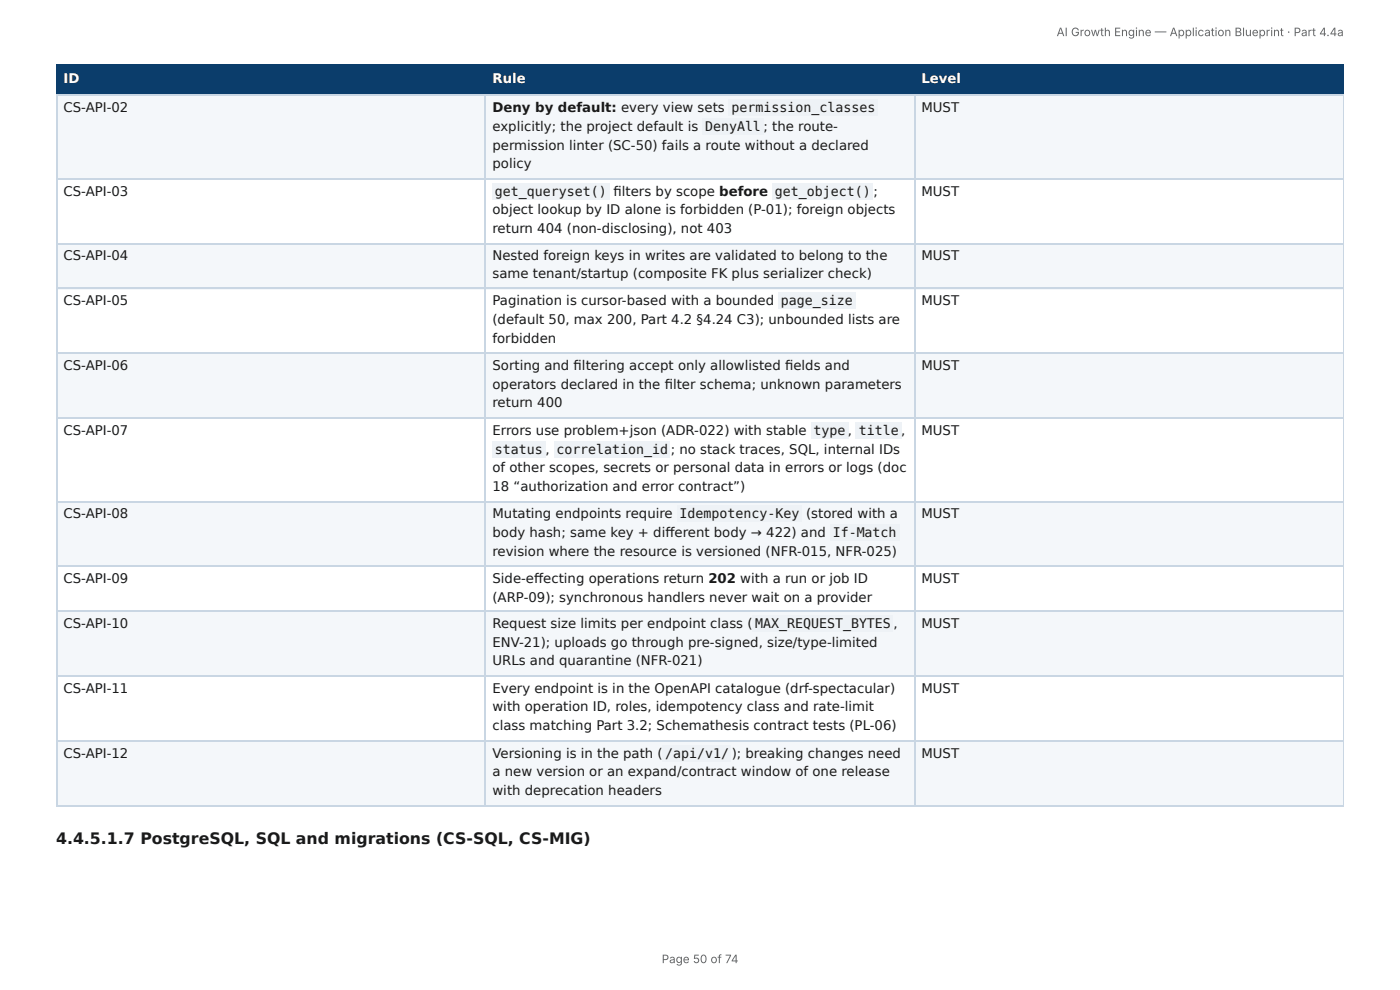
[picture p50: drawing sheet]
<svg xmlns="http://www.w3.org/2000/svg" width="297mm" height="210mm" viewBox="0 0 297 210" stroke-linecap="round" stroke-linejoin="round" font-family="sans-serif">
<defs><g id="words">
<text font-size="3.3" fill="#1a1a1a" x="11.9" y="179.1">4.4.5.1.7 PostgreSQL, SQL and migrations (CS-SQL, CS-MIG)</text>
<g font-size="2.8" fill="#fff">
<text x="13.5" y="17.7">ID</text>
<text x="104.6" y="17.7">Rule</text>
<text x="195.7" y="17.7">Level</text>
</g>
<g font-size="2.8" fill="#1a1a1a">
<text x="13.5" y="23.8">CS-API-02</text>
<text x="104.6" y="23.8">Deny by default: every view sets</text>
<text x="155.4" y="23.8">permission_classes</text>
<text x="195.7" y="23.8">MUST</text>
<text x="104.6" y="27.8">explicitly; the project default is</text>
<text x="149.7" y="27.8">DenyAll ; the route-</text>
<text x="104.6" y="31.8">permission linter (SC-50) fails a route without a declared</text>
<text x="104.6" y="35.7">policy</text>
<text x="13.5" y="41.5">CS-API-03</text>
<text x="105.1" y="41.5">get_queryset()</text>
<text x="130.3" y="41.5">fi lters by scope before</text>
<text x="164.6" y="41.5">get_object()</text>
<text x="185.5" y="41.5">;</text>
<text x="195.7" y="41.5">MUST</text>
<text x="104.6" y="45.5">object lookup by ID alone is forbidden (P-01); foreign objects</text>
<text x="104.6" y="49.5">return 404 (non-disclosing), not 403</text>
<text x="13.5" y="55.3">CS-API-04</text>
<text x="104.6" y="55.3">Nested foreign keys in writes are validated to belong to the</text>
<text x="104.6" y="59">same tenant/startup (composite FK plus serializer check)</text>
<text x="195.7" y="55.3">MUST</text>
<text x="13.5" y="64.8">CS-API-05</text>
<text x="104.6" y="64.8">Pagination is cursor-based with a bounded</text>
<text x="165.9" y="64.8">page_size</text>
<text x="195.7" y="64.8">MUST</text>
<text x="104.6" y="68.8">(default 50, max 200, Part 4.2 §4.24 C3); unbounded lists are</text>
<text x="104.6" y="72.8">forbidden</text>
<text x="13.5" y="78.6">CS-API-06</text>
<text x="104.6" y="78.6">Sorting and fi ltering accept only allowlisted fi elds and</text>
<text x="104.6" y="82.6">operators declared in the fi lter schema; unknown parameters</text>
<text x="195.7" y="78.6">MUST</text>
<text x="104.6" y="86.5">return 400</text>
<text x="13.5" y="92.3">CS-API-07</text>
<text x="104.6" y="92.3">Errors use problem+json (ADR-022) with stable</text>
<text x="172.8" y="92.3">type ,</text>
<text x="182.4" y="92.3">title ,</text>
<text x="195.7" y="92.3">MUST</text>
<text x="104.6" y="100.3">of other scopes, secrets or personal data in errors or logs (doc</text>
<text x="105.1" y="96.3">status ,</text>
<text x="118.2" y="96.3">correlation_id</text>
<text x="142.5" y="96.3">; no stack traces, SQL, internal IDs</text>
<text x="104.6" y="104.2">18 “authorization and error contract”)</text>
<text x="13.5" y="110.1">CS-API-08</text>
<text x="104.6" y="110.1">Mutating endpoints require</text>
<text x="144.3" y="110.1">Idempotency-Key</text>
<text x="171.2" y="110.1">(stored with a</text>
<text x="195.7" y="110.1">MUST</text>
<text x="104.6" y="114">body hash; same key + diff erent body → 422) and</text>
<text x="104.6" y="118">revision where the resource is versioned (NFR-015, NFR-025)</text>
<text x="176.9" y="114">If-Match</text>
<text x="13.5" y="123.8">CS-API-09</text>
<text x="104.6" y="123.8">Side-eff ecting operations return 202 with a run or job ID</text>
<text x="195.7" y="123.8">MUST</text>
<text x="104.6" y="127.8">(ARP-09); synchronous handlers never wait on a provider</text>
<text x="13.5" y="133.4">CS-API-10</text>
<text x="104.6" y="133.4">Request size limits per endpoint class (</text>
<text x="104.6" y="137.3">ENV-21); uploads go through pre-signed, size/type-limited</text>
<text x="160.4" y="133.4">MAX_REQUEST_BYTES</text>
<text x="189.8" y="133.4">,</text>
<text x="195.7" y="133.4">MUST</text>
<text x="104.6" y="141.3">URLs and quarantine (NFR-021)</text>
<text x="13.5" y="147.1">CS-API-11</text>
<text x="104.6" y="147.1">Every endpoint is in the OpenAPI catalogue (drf-spectacular)</text>
<text x="195.7" y="147.1">MUST</text>
<text x="104.6" y="151.1">with operation ID, roles, idempotency class and rate-limit</text>
<text x="104.6" y="155">class matching Part 3.2; Schemathesis contract tests (PL-06)</text>
<text x="13.5" y="160.9">CS-API-12</text>
<text x="104.6" y="160.9">Versioning is in the path (</text>
<text x="141.3" y="160.9">/api/v1/</text>
<text x="155.4" y="160.9">); breaking changes need</text>
<text x="195.7" y="160.9">MUST</text>
<text x="104.6" y="164.8">a new version or an expand/contract window of one release</text>
<text x="104.6" y="168.8">with deprecation headers</text>
</g>
<g font-size="2.5" fill="#666">
<text x="224.4" y="7.7">AI Growth Engine — Application Blueprint · Part 4.4a</text>
<text x="140.5" y="204.5">Page 50 of 74</text>
</g>
</g></defs>
<g fill="#0b3d6b">
<path d="M12.2 14h91v6.1h-91z"/>
<path d="M103.2 14h91v6.1h-91z"/>
<path d="M194.2 14h91.2v6.1h-91.2z"/>
</g>
<g fill="#f4f7fa">
<path d="M12.2 20.1h91v17.7h-91z"/>
<path d="M103.2 20.1h91v17.7h-91z"/>
<path d="M194.2 20.1h91.2v17.7h-91.2z"/>
<path d="M12.2 51.6h91v9.8h-91z"/>
<path d="M103.2 51.6h91v9.8h-91z"/>
<path d="M194.2 51.6h91.2v9.8h-91.2z"/>
<path d="M12.2 75.1h91v13.8h-91z"/>
<path d="M103.2 75.1h91v13.8h-91z"/>
<path d="M194.2 75.1h91.2v13.8h-91.2z"/>
<path d="M12.2 106.4h91v13.7h-91z"/>
<path d="M103.2 106.4h91v13.7h-91z"/>
<path d="M194.2 106.4h91.2v13.7h-91.2z"/>
<path d="M12.2 129.9h91v13.8h-91z"/>
<path d="M103.2 129.9h91v13.8h-91z"/>
<path d="M194.2 129.9h91.2v13.8h-91.2z"/>
<path d="M12.2 157.4h91v13.5h-91z"/>
<path d="M103.2 157.4h91v13.5h-91z"/>
<path d="M194.2 157.4h91.2v13.5h-91.2z"/>
</g>
<path d="M11.9 13.9h273.5M12 13.8v6.6M103.1 13.8v6.6M194.3 13.8v6.6M11.9 20.2h273.5" fill="none" stroke="#0b3d6b" stroke-width=".26"/>
<path d="M285.3 13.8v6.6" fill="none" stroke="#0b3d6b" stroke-width=".21"/>
<g fill="none" stroke="#c9d6e3" stroke-width=".26">
<path d="M11.9 20.2h273.5M11.9 38h273.5M12 20.4v150.8M103.1 20.4v150.8M194.3 20.4v150.8M11.9 51.7h273.5M11.9 61.3h273.5M11.9 75h273.5M11.9 88.8h273.5M11.9 106.5h273.5M11.9 120.3h273.5M11.9 129.8h273.5"/>
<path d="M11.9 143.5h273.5M11.9 157.3h273.5M11.9 171.1h273.5"/>
</g>
<path d="M285.3 20.4v150.8" fill="none" stroke="#c9d6e3" stroke-width=".21"/>
<g fill="#eef2f6">
<path d="M154.8 21.2h31.7v3.4h-31.7z"/>
<path d="M149.2 25.1h13v3.5h-13z"/>
<path d="M104.5 38.9h24.9v3.4h-24.9z"/>
<path d="M164 38.9h21.5v3.4h-21.5z"/>
<path d="M165.4 62.2h16.4v3.4h-16.4z"/>
<path d="M172.2 89.7h8v3.4h-8z"/>
<path d="M181.8 89.7h9.8v3.4h-9.8z"/>
<path d="M104.5 93.7h11.4v3.4h-11.4z"/>
<path d="M117.7 93.7h24.6v3.4h-24.6z"/>
<path d="M143.9 107.4h26.5v3.5h-26.5z"/>
<path d="M176.2 111.4h14.8v3.4h-14.8z"/>
<path d="M159.8 130.7h29.9v3.4h-29.9z"/>
<path d="M140.8 158.2h14.5v3.5h-14.5z"/>
</g>
<use href="#words"/>
</svg>
